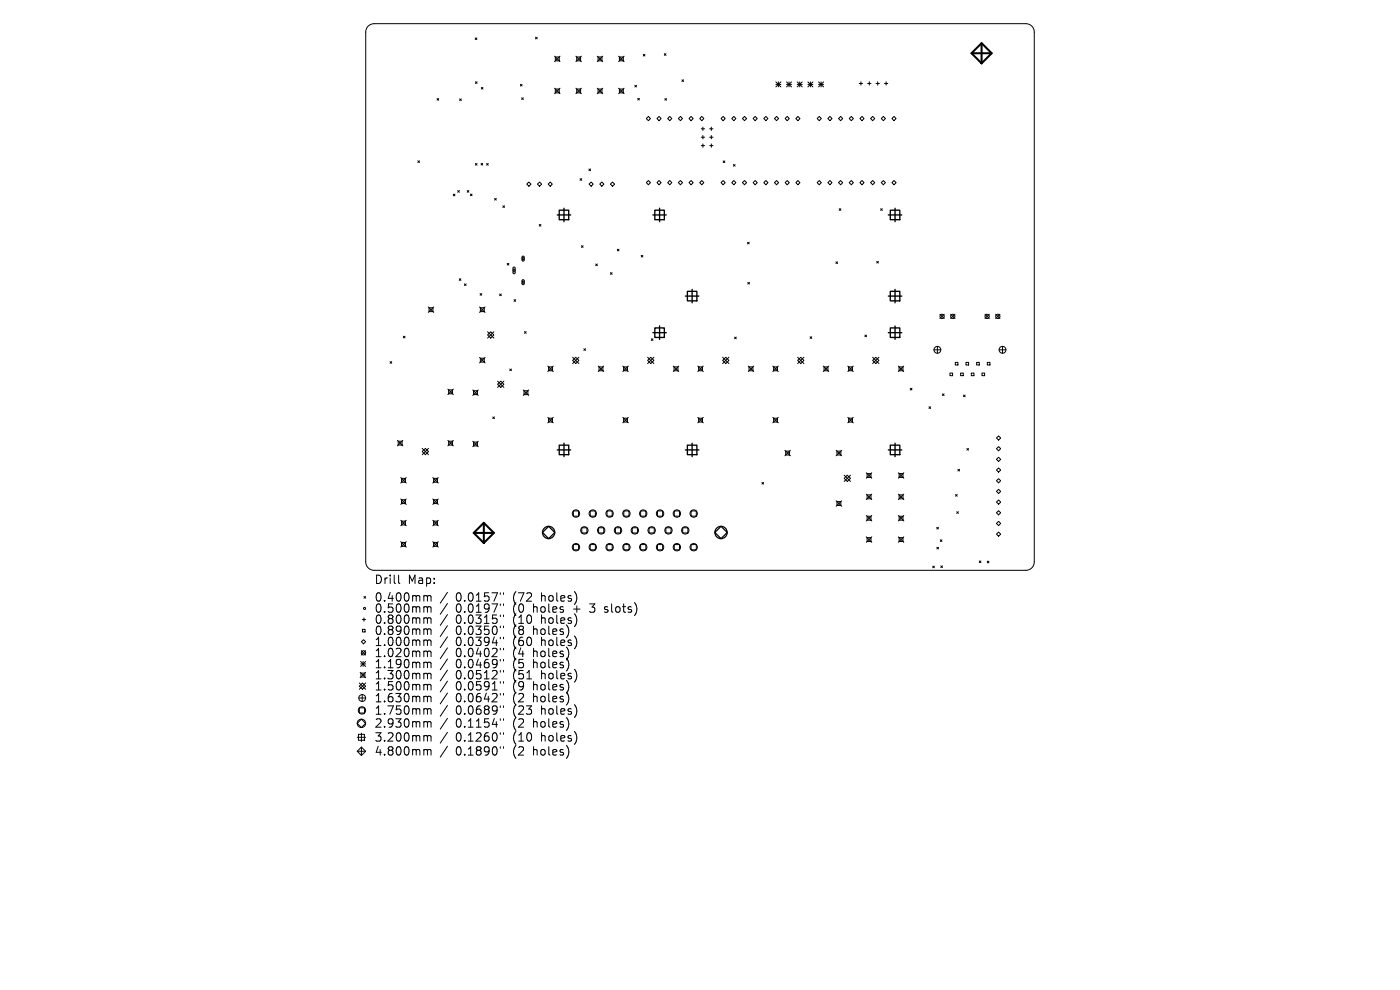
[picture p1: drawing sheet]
<svg xmlns="http://www.w3.org/2000/svg" width="297mm" height="210mm" viewBox="0 0 297 210" stroke-linecap="round" stroke-linejoin="round" font-family="sans-serif">
<defs><g id="words">
<g font-size="2.5">
<text x="79.3" y="124.1">Drill</text>
<text x="86.5" y="124.1">Map:</text>
<text x="79.3" y="127.9">0.400mm</text>
<text x="79.3" y="130.2">0.500mm</text>
<text x="96.7" y="127.9">0.0157&quot;</text>
<text x="96.7" y="130.2">0.0197&quot;</text>
<text x="108.9" y="127.9">(72</text>
<text x="108.9" y="130.2">(0</text>
<text x="113.4" y="130.2">holes</text>
<text x="115.1" y="127.9">holes)</text>
<text x="122" y="130.2">+</text>
<text x="125.8" y="130.2">3</text>
<text x="129" y="130.2">slots)</text>
<text x="79.3" y="132.6">0.800mm</text>
<text x="79.3" y="134.9">0.890mm</text>
<text x="79.3" y="137.3">1.000mm</text>
<text x="96.7" y="132.6">0.0315&quot;</text>
<text x="96.7" y="134.9">0.0350&quot;</text>
<text x="96.7" y="137.3">0.0394&quot;</text>
<text x="108.9" y="132.6">(10</text>
<text x="108.9" y="134.9">(8</text>
<text x="108.9" y="137.3">(60</text>
<text x="113.4" y="134.9">holes)</text>
<text x="115.1" y="132.6">holes)</text>
<text x="115.1" y="137.3">holes)</text>
<text x="79.3" y="139.6">1.020mm</text>
<text x="79.3" y="142">1.190mm</text>
<text x="96.7" y="139.6">0.0402&quot;</text>
<text x="96.7" y="142">0.0469&quot;</text>
<text x="108.9" y="139.6">(4</text>
<text x="108.9" y="142">(5</text>
<text x="113.4" y="139.6">holes)</text>
<text x="113.4" y="142">holes)</text>
<text x="79.3" y="144.4">1.300mm</text>
<text x="79.3" y="146.7">1.500mm</text>
<text x="79.3" y="149.2">1.630mm</text>
<text x="96.7" y="144.4">0.0512&quot;</text>
<text x="96.7" y="146.7">0.0591&quot;</text>
<text x="96.7" y="149.2">0.0642&quot;</text>
<text x="108.9" y="144.4">(51</text>
<text x="108.9" y="146.7">(9</text>
<text x="108.9" y="149.2">(2</text>
<text x="113.4" y="146.7">holes)</text>
<text x="113.4" y="149.2">holes)</text>
<text x="115.1" y="144.4">holes)</text>
<text x="79.3" y="151.9">1.750mm</text>
<text x="79.3" y="154.6">2.930mm</text>
<text x="96.7" y="151.9">0.0689&quot;</text>
<text x="96.7" y="154.6">0.1154&quot;</text>
<text x="108.9" y="151.9">(23</text>
<text x="108.9" y="154.6">(2</text>
<text x="113.4" y="154.6">holes)</text>
<text x="115.1" y="151.9">holes)</text>
<text x="79.3" y="157.6">3.200mm</text>
<text x="79.3" y="160.5">4.800mm</text>
<text x="96.7" y="157.6">0.1260&quot;</text>
<text x="96.7" y="160.5">0.1890&quot;</text>
<text x="108.9" y="157.6">(10</text>
<text x="108.9" y="160.5">(2</text>
<text x="113.4" y="160.5">holes)</text>
<text x="115.1" y="157.6">holes)</text>
</g>
</g></defs>
<g fill="none" stroke="#000" stroke-width=".21">
<path d="M78.2 5.5l.7-.4 .5-.1h138.2a1.78 1.78 0 0 1 1.8 1.8v112.4a1.78 1.78 0 0 1-1.8 1.8h-138.2a1.78 1.78 0 0 1-1.8-1.8v-112.4l.1-.7zM100.8 8l.4 .4M100.9 17.3l.3 .4M101.2 8l-.4 .4M101.2 17.3l-.3 .4M102.1 18.5l.4 .4M102.5 18.5l-.4 .4M110.4 17.9l.4 .3M110.8 17.9l-.4 .3M113.6 7.9l.4 .4M114 7.9l-.4 .4M117.6 11.9l1.2 1.2"/>
<path d="M117.6 18.7l1.2 1.2M117.8 12.1h.8v.8h-.8zM117.8 18.9h.8v.8h-.8zM118.8 11.9l-1.2 1.2M118.8 18.7l-1.2 1.2M122.2 11.9l1.1 1.2M122.2 18.7l1.1 1.2M122.3 12.1h.9v.8h-.9zM122.3 18.9h.9v.8h-.9zM123.3 11.9l-1.1 1.2M123.3 18.7l-1.1 1.2M126.7 11.9l1.2 1.2"/>
<path d="M126.7 18.7l1.2 1.2M126.9 12.1h.8v.8h-.8zM126.9 18.9h.8v.8h-.8zM127.9 11.9l-1.2 1.2M127.9 18.7l-1.2 1.2M131.2 11.9l1.2 1.2M131.2 18.7l1.2 1.2M131.4 12.1h.8v.8h-.8zM131.4 18.9h.8v.8h-.8zM132.4 11.9l-1.2 1.2M132.4 18.7l-1.2 1.2M134.7 18.1l.3 .4"/>
<path d="M135 18.1l-.3 .4M136.5 11.5l.3 .4M136.8 11.5l-.3 .4M140.9 11.4l.4 .3M141.3 11.4l-.4 .3M144.7 16.9l.3 .4M145 16.9l-.3 .4M164.6 17.4l1.1 1M164.6 17.9h1.1M165.1 17.4v1M165.7 17.4l-1.1 1M166.9 17.9h1"/>
<path d="M166.9 17.4l1 1M167.4 17.4v1M167.9 17.4l-1 1M169.1 17.9h1.1M169.1 17.4l1.1 1M169.7 17.4v1M170.2 17.4l-1.1 1M171.4 17.9h1.1M171.4 17.4l1.1 1M171.9 17.4v1M172.5 17.4l-1.1 1M173.7 17.9h1"/>
<path d="M173.7 17.4l1 1M174.2 17.4v1M174.7 17.4l-1 1M182.3 17.7h.7M182.6 17.3v.8M184.1 17.7h.7M184.4 17.3v.8M185.8 17.7h.8M186.2 17.3v.8M187.6 17.7h.7M188 17.3v.8M88.6 34.1l.4 .4"/>
<path d="M89 34.1l-.4 .4M92.7 20.9l.4 .4M93.1 20.9l-.4 .4M97.5 21l.4 .3M97.9 21l-.4 .3M100.8 34.7l.4 .3M101.2 34.7l-.4 .3M102.1 34.7l.3 .3M102.4 34.7l-.3 .3M103.2 34.7l.4 .3M103.6 34.7l-.4 .3M110.7 20.7l.3 .4"/>
<path d="M111 20.7l-.3 .4M111.8 39.1l.4-.5 .4 .5-.4 .4zM114 39.1l.5-.5 .4 .5-.4 .4zM116.3 39.1l.4-.5 .5 .5-.5 .4zM123.1 37.9l.3 .4M123.4 37.9l-.3 .4M124.9 35.8l.4 .4M125 39.1l.4-.5 .5 .5-.5 .4zM125.3 35.8l-.4 .4M127.2 39.1l.5-.5 .4 .5-.4 .4zM129.5 39.1l.4-.5 .5 .5-.5 .4zM135.3 20.9l.3 .3"/>
<path d="M135.6 20.9l-.3 .3M137.1 25.1l.5-.4 .4 .4-.4 .5zM137.1 38.7l.5-.4 .4 .4-.4 .5zM139.4 25.1l.4-.4 .5 .4-.5 .5zM139.4 38.7l.4-.4 .5 .4-.5 .5zM141 20.9l.4 .4M141.4 20.9l-.4 .4M141.6 25.1l.5-.4 .4 .4-.4 .5zM141.6 38.7l.5-.4 .4 .4-.4 .5zM143.9 25.1l.4-.4 .5 .4-.5 .5zM143.9 38.7l.4-.4 .5 .4-.5 .5zM146.2 25.1l.4-.4 .5 .4-.5 .5z"/>
<path d="M146.2 38.7l.4-.4 .5 .4-.5 .5zM148.4 25.1l.5-.4 .4 .4-.4 .5zM148.4 38.7l.5-.4 .4 .4-.4 .5zM148.8 27.3h.7M148.8 29.1h.7M148.8 30.9h.7M149.1 27v.7M149.1 28.8v.7M149.1 30.5v.7M150.5 27.3h.8M150.5 29.1h.8M150.5 30.9h.8"/>
<path d="M150.9 27v.7M150.9 28.8v.7M150.9 30.5v.7M153 25.1l.4-.4 .5 .4-.5 .5zM153 38.7l.4-.4 .5 .4-.5 .5zM153.4 34.1l.4 .4M153.8 34.1l-.4 .4M155.2 25.1l.5-.4 .4 .4-.4 .5zM155.2 38.7l.5-.4 .4 .4-.4 .5zM155.6 34.9l.3 .4M155.9 34.9l-.3 .4M157.5 25.1l.4-.4 .5 .4-.5 .5z"/>
<path d="M157.5 38.7l.4-.4 .5 .4-.5 .5zM160.2 24.7l.5 .4-.5 .5-.4-.5zM160.2 38.3l.5 .4-.5 .5-.4-.5zM162.5 24.7l.4 .4-.4 .5-.5-.5zM162.5 38.3l.4 .4-.4 .5-.5-.5zM164.7 24.7l.5 .4-.5 .5-.4-.5zM164.7 38.3l.5 .4-.5 .5-.4-.5zM167 24.7l.5 .4-.5 .5-.4-.5zM167 38.3l.5 .4-.5 .5-.4-.5zM169.3 24.7l.4 .4-.4 .5-.5-.5zM169.3 38.3l.4 .4-.4 .5-.5-.5zM173.4 25.1l.4-.4 .4 .4-.4 .5z"/>
<path d="M173.4 38.7l.4-.4 .4 .4-.4 .5zM175.6 25.1l.5-.4 .4 .4-.4 .5zM175.6 38.7l.5-.4 .4 .4-.4 .5zM177.9 25.1l.4-.4 .5 .4-.5 .5zM177.9 38.7l.4-.4 .5 .4-.5 .5zM180.2 25.1l.4-.4 .4 .4-.4 .5zM180.2 38.7l.4-.4 .4 .4-.4 .5zM182.4 25.1l.5-.4 .4 .4-.4 .5zM182.4 38.7l.5-.4 .4 .4-.4 .5zM184.7 25.1l.4-.4 .5 .4-.5 .5zM184.7 38.7l.4-.4 .5 .4-.5 .5zM186.9 25.1l.5-.4 .4 .4-.4 .5z"/>
<path d="M186.9 38.7l.5-.4 .4 .4-.4 .5zM189.2 25.1l.5-.4 .4 .4-.4 .5zM189.2 38.7l.5-.4 .4 .4-.4 .5zM96.2 41.2l.3 .3M96.5 41.2l-.3 .3M97.1 40.4l.4 .4M97.4 59.1l.4 .4M97.5 40.4l-.4 .4M97.8 59.1l-.4 .4M99.1 40.4l.4 .4M99.5 40.4l-.4 .4M99.8 41.2l.3 .3"/>
<path d="M100.1 41.2l-.3 .3M104.9 42.1l.4 .3M105.3 42.1l-.4 .3M106.7 43.7l.3 .3M107 43.7l-.3 .3M107.6 55.9l.4 .3M108 55.9l-.4 .3M108.9 56.7h.2l.2 .1v1.1l-.2 .2-.3-.2zM110.8 54.4l.3-.1 .1 .2v.7l-.2 .2-.2-.2zM110.8 59.4l.3-.1 .1 .2v.7l-.2 .2-.2-.2zM114.4 47.6l.4 .4M114.8 47.6l-.4 .4"/>
<path d="M123.3 52.1l.4 .4M123.7 52.1l-.4 .4M126.4 56l.3 .4M126.7 56l-.3 .4M129.5 57.8l.4 .4M129.9 57.8l-.4 .4M131 52.9l.3 .3M131.3 52.9l-.3 .3M136 54.2l.4 .3M136.4 54.2l-.4 .3M158.6 51.4l.3 .3M158.6 59.9l.4 .4"/>
<path d="M158.9 51.4l-.3 .3M159 59.9l-.4 .4M177.3 55.5l.4 .4M177.7 55.5l-.4 .4M178 44.3l.4 .3M178.4 44.3l-.4 .3M186 55.4l.4 .4M186.4 55.4l-.4 .4M186.8 44.3l.4 .3M187.2 44.3l-.4 .3M82.7 76.7l.4 .4M83.1 76.7l-.4 .4"/>
<path d="M85.6 71.3l.3 .4M85.9 71.3l-.3 .4M90.9 65.1l1.1 1.2M91 65.3h.8v.8h-.8zM92 65.1l-1.1 1.2M98.5 60.2l.4 .4M98.9 60.2l-.4 .4M101.7 65.1l1.2 1.2M101.7 75.8l1.2 1.2M101.8 62.3l.4 .3M101.9 65.3h.8v.8h-.8zM101.9 76h.8v.8h-.8z"/>
<path d="M102.2 62.3l-.4 .3M102.9 75.8l-1.2 1.2M102.9 65.1l-1.2 1.2M103.4 71l.7-.6 .7 .6-.7 .7zM103.4 70.4l1.4 1.3M104.8 70.4l-1.4 1.3M106 62.4l.3 .3M106.3 62.4l-.3 .3M108.1 78.3l.4 .3M108.5 78.3l-.4 .3M109 63.6l.4 .3M109.4 63.6l-.4 .3"/>
<path d="M111.3 70.3l.3 .4M111.6 70.3l-.3 .4M116.2 77.7l1.2 1.1M116.4 77.8h.8v.8h-.8zM117.4 77.7l-1.2 1.1M121.5 76.5l.6-.7 .7 .7-.7 .6zM121.5 75.8l1.3 1.3M122.8 75.8l-1.3 1.3M123.9 74l.3 .3M124.2 74l-.3 .3M126.9 77.7l1.2 1.1M127.1 77.8h.8v.8h-.8z"/>
<path d="M128.1 77.7l-1.2 1.1M132.1 77.7l1.2 1.1M132.3 77.8h.8v.8h-.8zM133.3 77.7l-1.2 1.1M137.4 75.8l1.3 1.3M138.1 75.8l.6 .7-.6 .6-.7-.6zM138.2 71.9l.3 .3M138.5 71.9l-.3 .3M138.7 75.8l-1.3 1.3M142.8 77.7l1.2 1.1M143 77.8h.8v.8h-.8zM144 77.7l-1.2 1.1"/>
<path d="M148 77.7l1.2 1.1M148.2 77.8h.8v.8h-.8zM149.2 77.7l-1.2 1.1M153.3 76.5l.7-.7 .6 .7-.6 .6zM153.3 75.8l1.3 1.3M154.6 75.8l-1.3 1.3M155.8 71.5l.4 .4M156.2 71.5l-.4 .4M158.7 77.7l1.2 1.1M158.9 77.8h.8v.8h-.8zM159.9 77.7l-1.2 1.1M163.9 77.7l1.2 1.1"/>
<path d="M164.1 77.8h.8v.8h-.8zM165.1 77.7l-1.2 1.1M169.2 75.8l1.3 1.3M169.9 75.8l.6 .7-.6 .6-.7-.6zM170.5 75.8l-1.3 1.3M171.9 71.4l.3 .4M172.2 71.4l-.3 .4M174.7 77.7l1.1 1.1M174.8 77.8h.8v.8h-.8zM175.8 77.7l-1.1 1.1M179.9 77.7l1.1 1.1M180 77.8h.8v.8h-.8z"/>
<path d="M181 77.7l-1.1 1.1M183.5 71.1l.3 .3M183.8 71.1l-.3 .3M185.1 75.8l1.4 1.3M185.8 75.8l.7 .7-.7 .6-.7-.6zM186.5 75.8l-1.4 1.3M190.6 77.7l1.1 1.1M190.7 77.8h.9v.8h-.9zM191.7 77.7l-1.1 1.1M198.1 74.2h1.5M198.9 73.5v1.4M199.4 66.7l.9 .9"/>
<path d="M200.3 66.7l-.9 .9M201.5 79.1h.6v.6h-.6zM201.7 66.7l.9 .9M202.6 66.7l-.9 .9M202.7 76.9h.5v.5h-.5zM203.8 79.1h.6v.6h-.6zM204.9 76.9h.6v.5h-.6zM206.1 79.1h.5v.6h-.5zM207.2 76.9h.5v.5h-.5zM208.3 79.1h.6v.6h-.6zM209 66.7l.9 .9M209.5 76.9h.5v.5h-.5z"/>
<path d="M209.9 66.7l-.9 .9M211.2 66.7l.9 .9M212 74.2h1.4M212.1 66.7l-.9 .9M212.7 73.5v1.4M84.3 93.4l1.2 1.2M84.5 93.6h.8v.8h-.8zM85.5 93.4l-1.2 1.2M89.6 95.1l1.3 1.4M90.2 95.1l.7 .7-.7 .7-.6-.7zM90.9 95.1l-1.3 1.4M95 82.5l1.2 1.2"/>
<path d="M95 93.4l1.2 1.2M95.2 82.7h.8v.8h-.8zM95.2 93.6h.8v.8h-.8zM96.2 82.5l-1.2 1.2M96.2 93.4l-1.2 1.2M100.3 82.7l1.2 1.2M100.3 93.6l1.2 1.2M100.5 82.9h.8v.8h-.8zM100.5 93.8h.8v.8h-.8zM101.5 82.7l-1.2 1.2M101.5 93.6l-1.2 1.2M104.5 88.4l.4 .4"/>
<path d="M104.9 88.4l-.4 .4M105.6 80.8l1.3 1.4M106.2 80.8l.7 .7-.7 .7-.6-.7zM106.9 80.8l-1.3 1.4M111 82.7l1.2 1.2M111.2 82.9h.8v.8h-.8zM112.2 82.7l-1.2 1.2M116.2 88.5l1.2 1.2M116.4 88.7h.8v.8h-.8zM117.4 88.5l-1.2 1.2M132.1 88.5l1.2 1.2M132.3 88.7h.8v.8h-.8z"/>
<path d="M133.3 88.5l-1.2 1.2M148 88.5l1.2 1.2M148.2 88.7h.8v.8h-.8zM149.2 88.5l-1.2 1.2M163.9 88.5l1.2 1.2M164.1 88.7h.8v.8h-.8zM165.1 88.5l-1.2 1.2M166.5 95.5l1.2 1.2M166.7 95.7h.8v.8h-.8zM167.7 95.5l-1.2 1.2M177.4 95.5l1.2 1.2M177.6 95.7h.8v.8h-.8z"/>
<path d="M178.6 95.5l-1.2 1.2M179.9 88.5l1.1 1.2M180 88.7h.8v.8h-.8zM181 88.5l-1.1 1.2M193.1 82.4l.4 .3M193.5 82.4l-.4 .3M197.1 86.3l.3 .3M197.4 86.3l-.3 .3M199.9 83.6l.4 .3M200.3 83.6l-.4 .3M203.2 99.6l.4 .3M203.6 99.6l-.4 .3"/>
<path d="M204.4 83.8l.3 .4M204.7 83.8l-.3 .4M205.1 95.1l.4 .4M205.5 95.1l-.4 .4M211.4 92.9l.4-.4 .5 .4-.5 .5zM211.4 95.2l.4-.5 .5 .5-.5 .4zM211.4 97.4l.4-.4 .5 .4-.5 .5zM211.4 99.7l.4-.4 .5 .4-.5 .5zM85 101.3l1.2 1.2M85 105.8l1.2 1.2M85 110.4l1.2 1.1M85 114.9l1.2 1.2"/>
<path d="M85.2 101.5h.8v.8h-.8zM85.2 106h.8v.8h-.8zM85.2 110.5h.8v.9h-.8zM85.2 115.1h.8v.8h-.8zM86.2 101.3l-1.2 1.2M86.2 105.8l-1.2 1.2M86.2 110.4l-1.2 1.1M86.2 114.9l-1.2 1.2M91.8 101.3l1.2 1.2M91.8 105.8l1.2 1.2M91.8 110.4l1.2 1.1M91.8 114.9l1.2 1.2"/>
<path d="M92 101.5h.8v.8h-.8zM92 106h.8v.8h-.8zM92 110.5h.8v.9h-.8zM92 115.1h.8v.8h-.8zM93 101.3l-1.2 1.2M93 105.8l-1.2 1.2M93 110.4l-1.2 1.1M93 114.9l-1.2 1.2M121.6 108.4h1.1v1.1h-1.1zM121.6 115.5h1.1v1.1h-1.1zM123.4 112h1.1v1.1h-1.1zM125.2 108.4h1.1v1.1h-1.1z"/>
<path d="M125.2 115.5h1.1v1.1h-1.1zM127 112h1.1v1.1h-1.1zM128.8 108.4h1.1v1.1h-1.1zM128.8 115.5h1.1v1.1h-1.1zM130.6 112h1.1v1.1h-1.1zM132.3 108.4h1.1v1.1h-1.1zM132.3 115.5h1.1v1.1h-1.1zM134.1 112h1.1v1.1h-1.1zM135.9 108.4h1.1v1.1h-1.1zM135.9 115.5h1.1v1.1h-1.1zM137.7 112h1.1v1.1h-1.1zM139.5 108.4h1.1v1.1h-1.1z"/>
<path d="M139.5 115.5h1.1v1.1h-1.1zM141.3 112h1.1v1.1h-1.1zM143 108.4h1.1v1.1h-1.1zM143 115.5h1.1v1.1h-1.1zM144.8 112h1.1v1.1h-1.1zM146.6 108.4h1.1v1.1h-1.1zM146.6 115.5h1.1v1.1h-1.1zM161.6 102.3l.4 .4M162 102.3l-.4 .4M177.4 106.2l1.2 1.2M177.6 106.4h.8v.8h-.8zM178.6 106.2l-1.2 1.2"/>
<path d="M179.1 101.5l.7-.7 .6 .7-.6 .6zM179.1 100.8l1.3 1.3M180.4 100.8l-1.3 1.3M183.8 100.3l1.1 1.1M183.8 104.8l1.1 1.2M183.8 109.4l1.1 1.1M183.8 113.9l1.1 1.1M184 100.5h.8v.8h-.8zM184 105h.8v.8h-.8zM184 109.5h.8v.8h-.8zM184 114.1h.8v.8h-.8zM184.9 100.3l-1.1 1.1"/>
<path d="M184.9 104.8l-1.1 1.2M184.9 109.4l-1.1 1.1M184.9 113.9l-1.1 1.1M190.6 109.4l1.1 1.1M190.6 100.3l1.1 1.1M190.6 104.8l1.1 1.2M190.6 113.9l1.1 1.1M190.7 100.5h.9v.8h-.9zM190.7 105h.9v.8h-.9zM190.7 109.5h.9v.8h-.9zM190.7 114.1h.9v.8h-.9zM191.7 100.3l-1.1 1.1"/>
<path d="M191.7 104.8l-1.1 1.2M191.7 109.4l-1.1 1.1M191.7 113.9l-1.1 1.1M198.7 111.9l.4 .3M198.7 116.1l.4 .4M199.1 111.9l-.4 .3M199.1 116.1l-.4 .4M199.5 114.5l.3 .4M199.8 114.5l-.3 .4M202.7 104.9l.4 .4M203 108.6l.3 .3M203.1 104.9l-.4 .4"/>
<path d="M203.3 108.6l-.3 .3M207.7 119l.4 .4M208.1 119l-.4 .4M209.4 119l.4 .4M209.8 119l-.4 .4M211.4 102l.4-.5 .5 .5-.5 .4zM211.4 104.2l.4-.4 .5 .4-.5 .5zM211.4 106.5l.4-.4 .5 .4-.5 .5zM211.4 108.8l.4-.5 .5 .5-.5 .4zM211.4 111l.4-.4 .5 .4-.5 .5zM211.4 113.3l.4-.4 .5 .4-.5 .5zM76.7 138l.9 .9"/>
<path d="M76.7 136.1l.4-.4 .5 .4-.5 .5zM76.9 131.4h.7M76.9 133.5h.5v.6h-.5zM77.2 126.5l.4 .4M77.2 131.1v.7M77.6 126.5l-.4 .4M77.6 138l-.9 .9M84.6 122v1.5l.2 .3M90.2 126.3l.4 .1 .1 .2M90.2 128.7l.4 .1 .1 .1M90.2 131h.2l.3 .3M90.2 133.4h.2l.3 .3"/>
<path d="M90.2 135.8h.2l.3 .2M90.2 138.1l.4 .1 .1 .2M90.7 126.6l.2-.3 .5 .1v1.1M90.7 126.6v.9M90.7 128.9v1M90.7 131.3v.9M90.7 133.7v.9M90.7 136v.9M90.7 138.4v.9M90.7 128.9l.2-.2 .5 .1v1.1M90.7 131.3l.2-.3 .5 .1v1.1M90.7 133.7l.2-.3 .5 .1v1.1"/>
<path d="M90.7 136l.2-.2h.5v1.1M90.7 138.4l.2-.3 .5 .1v1.1M94.9 125.7l-1.5 2.3M94.9 128l-1.5 2.3M94.9 130.4l-1.5 2.3M94.9 132.7l-1.5 2.3M94.9 135.1l-1.5 2.3M94.9 137.4l-1.5 2.3M94.9 139.8l-1.5 2.3M106.1 125.7v.4M106.1 128.1v.3M106.1 130.5v.3"/>
<path d="M106.1 132.8v.3M106.1 135.2v.3M106.1 137.5v.4M106.1 139.9v.3M106.8 125.7v.4M106.8 128.1v.3M106.8 130.5v.3M106.8 132.8v.3M106.8 135.2v.3M106.8 137.5v.4M106.8 139.9v.3M128.2 129.8l.2 .1"/>
<path d="M128.3 128.8v.4M197.9 120.1l.3 .3M198.2 120.1l-.3 .3M199.6 120l.3 .4M199.9 120l-.3 .4M75.8 153.4l.9-.9 .9 .9-.9 .9zM75.8 159.4l.9-.9 .9 .9-.9 .9zM75.8 156.4h1.8M75.8 159.4h1.8M76 155.8h1.3v1.2h-1.3zM76.1 148.1h1.5M76.2 145.6l.7-.7 .7 .7-.7 .6z"/>
<path d="M76.2 144.9l1.4 1.3M76.2 150.1h1.1v1.2h-1.1zM76.4 142.6l1.2 1.2M76.5 140.3l1.1 1.1M76.5 140.8h1.1M76.6 142.8h.8v.8h-.8zM76.7 155.5v1.8M76.7 158.5v1.8M76.8 147.3v1.5M77 140.3v1.1M77.6 140.3l-1.1 1.1M77.6 142.6l-1.2 1.2"/>
<path d="M77.6 144.9l-1.4 1.3M90.2 140.5l.4 .1 .1 .1M90.2 142.8l.4 .1 .1 .2M90.2 145.2h.2l.3 .2M90.2 147.7h.2l.3 .3M90.2 150.3l.4 .1 .1 .2M90.2 153.1l.4 .1 .1 .1M90.2 156l.4 .1 .1 .2M90.2 159l.4 .1 .1 .1M90.7 140.7v1M90.7 143.1v.9M90.7 145.4v1"/>
<path d="M90.7 148v.9M90.7 150.6v.9M90.7 153.3v1M90.7 156.3v.9M90.7 159.2v1M90.7 140.7l.2-.2 .5 .1v1.1M90.7 143.1l.2-.3 .5 .1v1.1M90.7 145.4l.2-.2 .5 .1v1.1M90.7 148l.2-.3 .5 .1v1.1M90.7 150.6l.2-.3 .5 .1v1.1M90.7 153.3l.2-.2 .5 .1v1.1M90.7 156.3l.2-.3 .5 .1v1.1"/>
<path d="M90.7 159.2l.2-.2 .5 .1v1.1M94.9 142.1l-1.5 2.3M94.9 144.5l-1.5 2.3M94.9 147l-1.5 2.3M94.9 149.6l-1.5 2.3M94.9 152.4l-1.5 2.3M94.9 155.3l-1.5 2.3M94.9 158.3l-1.5 2.3M106.1 142.2v.4M106.1 144.6v.3M106.1 147.1v.3M106.1 149.7v.4"/>
<path d="M106.1 152.5v.3M106.1 155.4v.4M106.1 158.4v.3M106.8 142.2v.4M106.8 144.6v.3M106.8 147.1v.3M106.8 149.7v.4M106.8 152.5v.3M106.8 155.4v.4M106.8 158.4v.3"/>
<circle cx="109.1" cy="57.4" r=".22"/>
<circle cx="111" cy="54.9" r=".22"/>
<circle cx="111" cy="59.9" r=".22"/>
<circle cx="198.9" cy="74.2" r=".73"/>
<circle cx="199.9" cy="67.1" r=".45"/>
<circle cx="202.1" cy="67.1" r=".45"/>
<circle cx="209.4" cy="67.1" r=".45"/>
<circle cx="211.7" cy="67.1" r=".45"/>
<circle cx="212.7" cy="74.2" r=".73"/>
<circle cx="122.2" cy="108.9" r=".78"/>
<circle cx="122.2" cy="116.1" r=".78"/>
<circle cx="124" cy="112.5" r=".78"/>
<circle cx="125.8" cy="108.9" r=".78"/>
<circle cx="125.8" cy="116.1" r=".78"/>
<circle cx="127.5" cy="112.5" r=".78"/>
<circle cx="129.3" cy="108.9" r=".78"/>
<circle cx="129.3" cy="116.1" r=".78"/>
<circle cx="131.1" cy="112.5" r=".78"/>
<circle cx="132.9" cy="108.9" r=".78"/>
<circle cx="132.9" cy="116.1" r=".78"/>
<circle cx="134.7" cy="112.5" r=".78"/>
<circle cx="136.5" cy="108.9" r=".78"/>
<circle cx="136.5" cy="116.1" r=".78"/>
<circle cx="138.2" cy="112.5" r=".78"/>
<circle cx="140" cy="108.9" r=".78"/>
<circle cx="140" cy="116.1" r=".78"/>
<circle cx="141.8" cy="112.5" r=".78"/>
<circle cx="143.6" cy="108.9" r=".78"/>
<circle cx="143.6" cy="116.1" r=".78"/>
<circle cx="145.4" cy="112.5" r=".78"/>
<circle cx="147.2" cy="108.9" r=".78"/>
<circle cx="147.2" cy="116.1" r=".78"/>
<circle cx="77.1" cy="138.5" r=".45"/>
<circle cx="77.3" cy="129.1" r=".22"/>
<circle cx="76.7" cy="153.4" r=".89"/>
<circle cx="76.8" cy="150.7" r=".78"/>
<circle cx="76.8" cy="148.1" r=".73"/>
</g>
<g fill="none" stroke="#000" stroke-width=".26">
<path d="M115.1 113l1.3-1.4 1.3 1.4-1.3 1.3zM151.7 113l1.3-1.4 1.3 1.4-1.3 1.3z"/>
<circle cx="116.4" cy="113" r="1.31"/>
<circle cx="153" cy="113" r="1.31"/>
</g>
<g fill="none" stroke="#000" stroke-width=".29">
<path d="M118.2 45.6h2.9M118.6 44.6h2.1v2h-2.1zM119.6 44.2v2.8M138.5 45.6h2.9M138.9 44.6h2v2h-2zM139.9 44.2v2.8M188.5 45.6h2.8M188.9 44.6h2v2h-2zM189.9 44.2v2.8M138.5 70.6h2.9M138.9 69.6h2v2h-2zM139.9 69.1v2.9"/>
<path d="M145.4 62.8h2.9M145.8 61.8h2v2h-2zM146.8 61.4v2.8M188.5 70.6h2.8M188.5 62.8h2.8M188.9 61.8h2v2h-2zM188.9 69.6h2v2h-2zM189.9 61.4v2.8M189.9 69.1v2.9M118.2 95.4h2.9M118.6 94.4h2.1v2h-2.1zM119.6 94v2.9"/>
<path d="M145.4 95.4h2.9M145.8 94.4h2v2h-2zM146.8 94v2.9M188.5 95.4h2.8M188.9 94.4h2v2h-2zM189.9 94v2.9"/>
</g>
<path d="M206.1 11.3l2.1-2.1 2.2 2.1-2.2 2.1zM206.1 11.3h4.3M208.2 9.2v4.2M100.5 113l2.1-2.1 2.2 2.1-2.2 2.2zM100.5 113h4.3M102.6 110.9v4.3" fill="none" stroke="#000" stroke-width=".43"/>
<use href="#words"/>
</svg>
